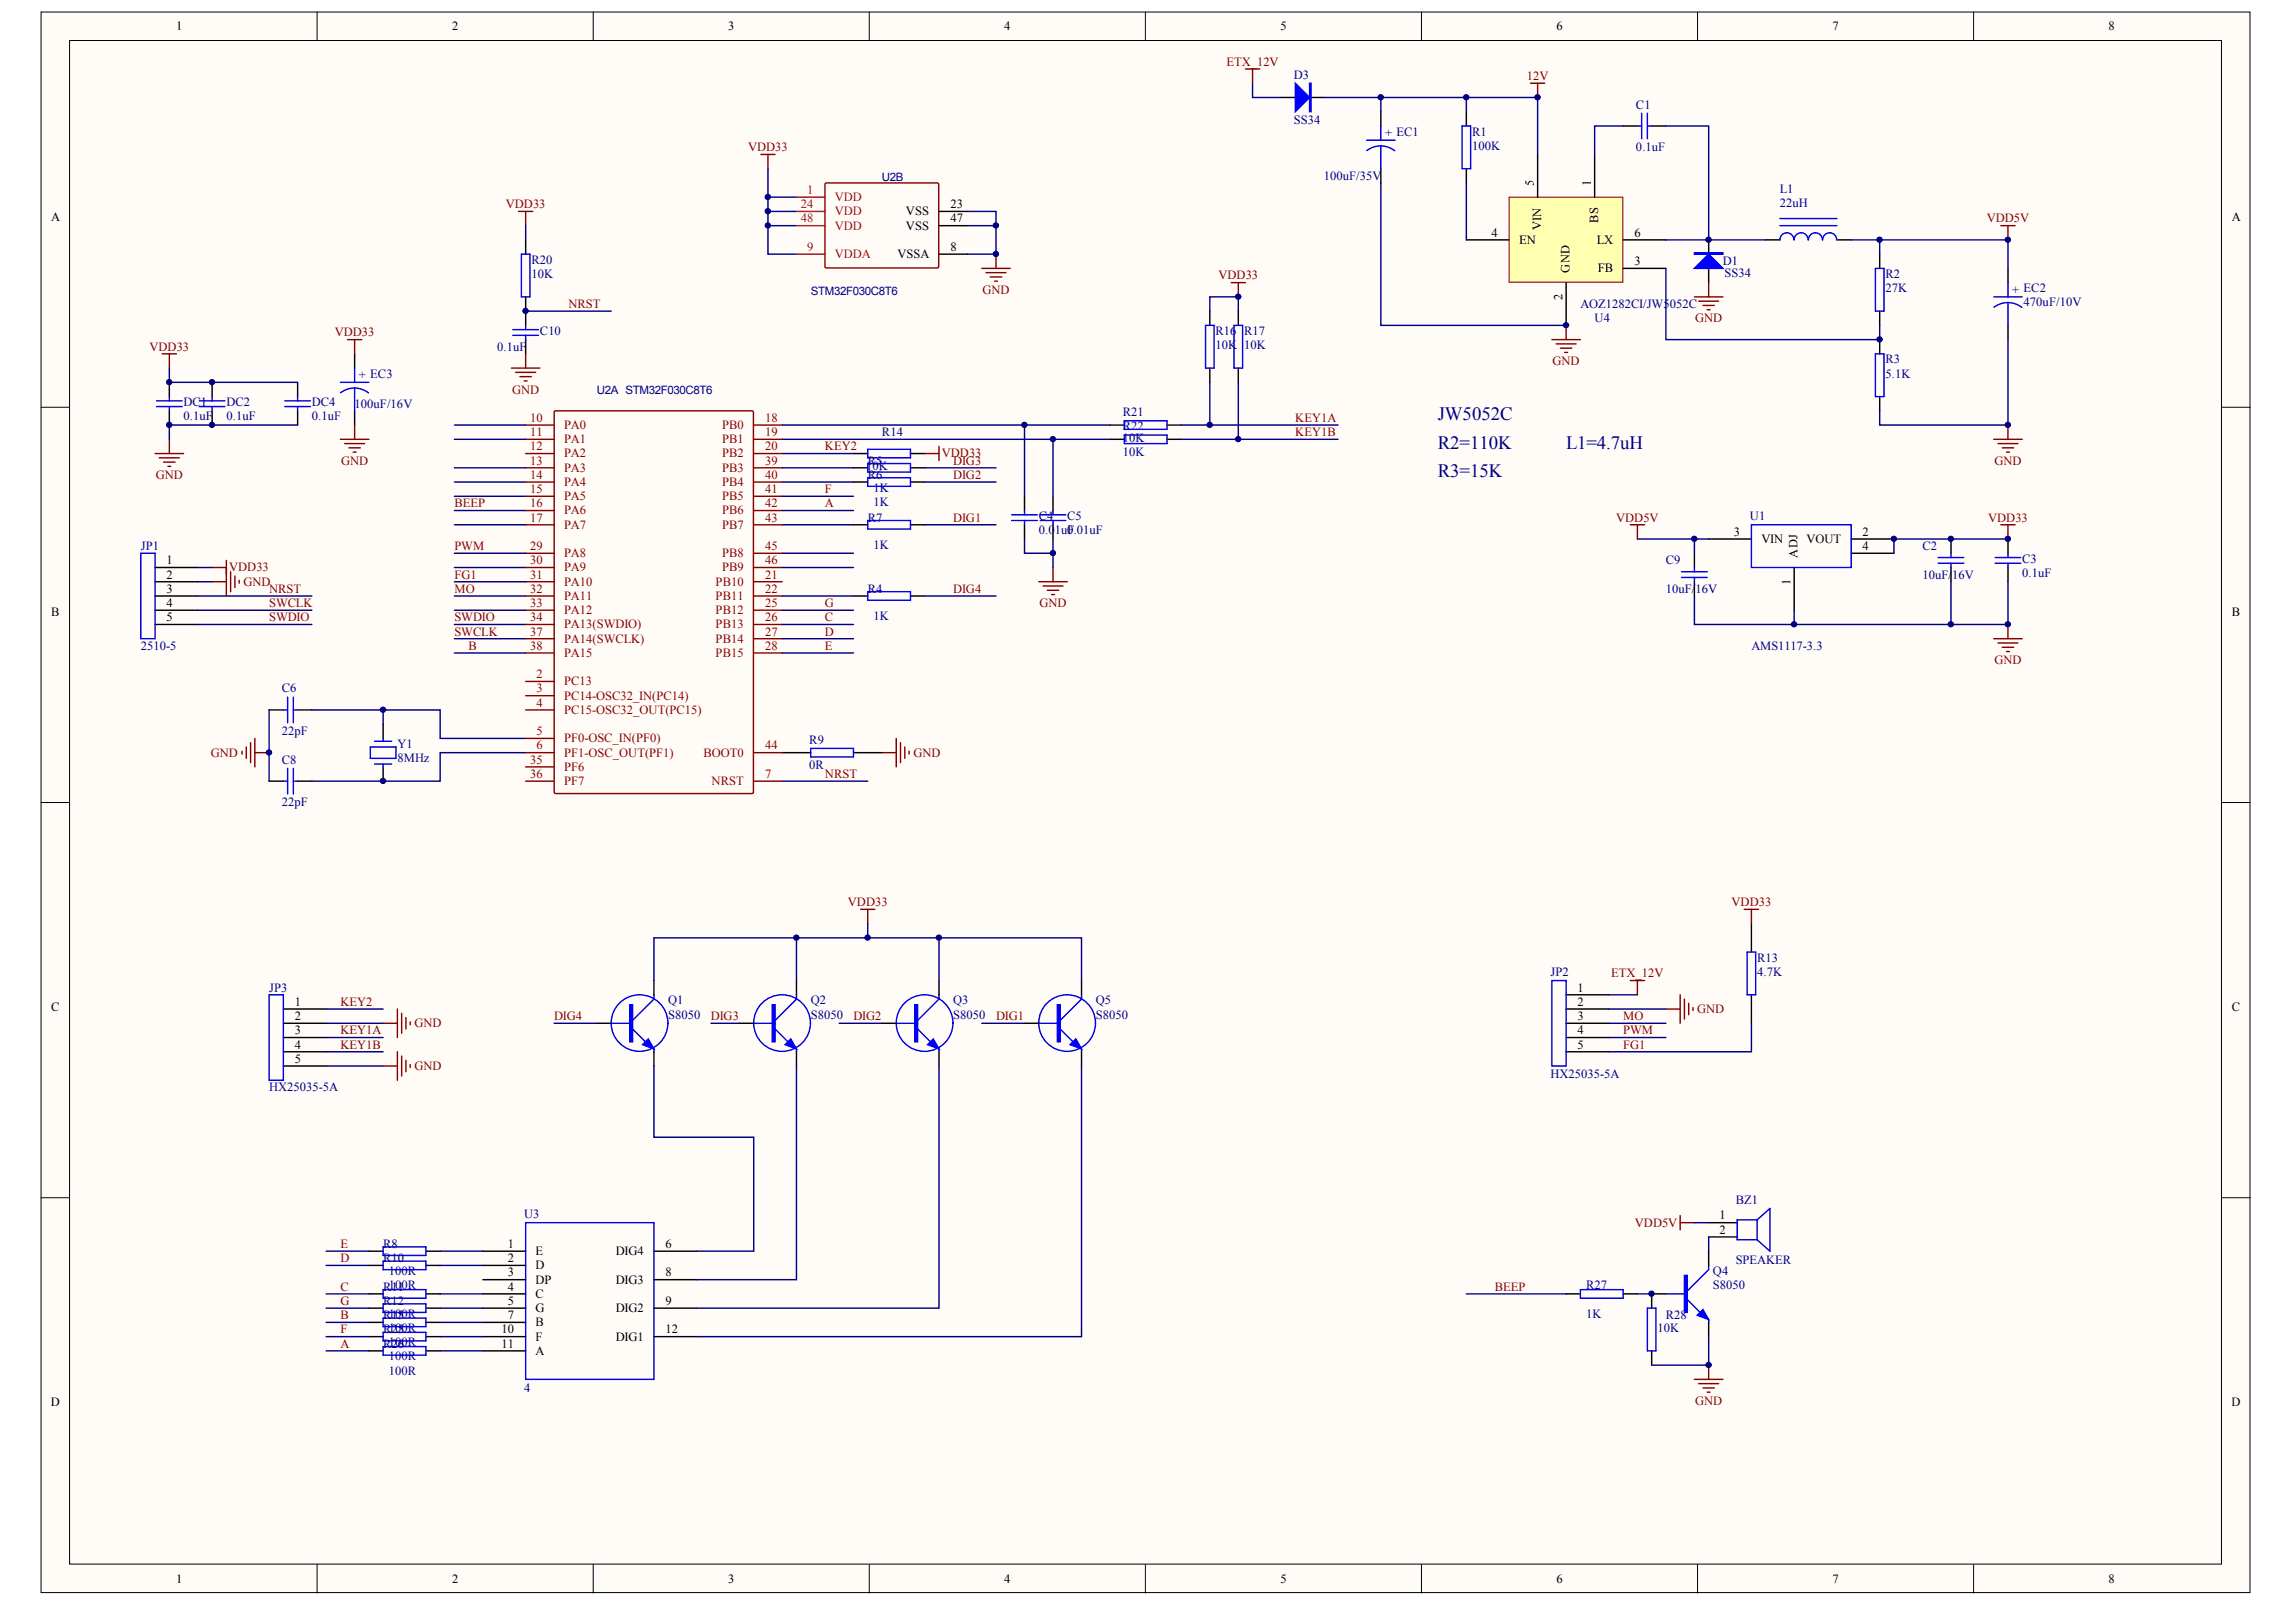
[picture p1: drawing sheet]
<svg xmlns="http://www.w3.org/2000/svg" width="291mm" height="204mm" viewBox="0 0 291 204" stroke-linecap="round" stroke-linejoin="round" font-family="sans-serif">
<defs><g id="words">
<g font-size="2.4" fill="#000080">
<text x="182.3" y="53.3">JW5052C</text>
<text x="182.3" y="56.9">R2=110K</text>
<text x="198.6" y="56.9">L1=4.7uH</text>
<text x="182.3" y="60.5">R3=15K</text>
</g>
<g font-size="1.6">
<text x="22.3" y="3.8">1</text>
<text x="57.3" y="3.8">2</text>
<text x="92.3" y="3.8">3</text>
<text x="127.4" y="3.8">4</text>
<text x="162.4" y="3.8">5</text>
<text x="197.4" y="3.8">6</text>
<text x="232.4" y="3.8">7</text>
<text x="267.4" y="3.8">8</text>
<text x="194.5" y="23.6" transform="rotate(-90 194.5 23.6)">5</text>
<text x="201.8" y="23.6" transform="rotate(-90 201.8 23.6)">1</text>
<text x="6.5" y="28">A</text>
<text x="114.9" y="27.3">VSS</text>
<text x="114.9" y="29.1">VSS</text>
<text x="120.5" y="26.4">23</text>
<text x="120.5" y="28.2">47</text>
<text x="195.4" y="29.2" transform="rotate(-90 195.4 29.2)">VIN</text>
<text x="202.7" y="28.3" transform="rotate(-90 202.7 28.3)">BS</text>
<text x="283" y="28">A</text>
<text x="113.8" y="32.7">VSSA</text>
<text x="120.5" y="31.8">8</text>
<text x="189.1" y="30">4</text>
<text x="192.6" y="30.9">EN</text>
<text x="199.1" y="34.6" transform="rotate(-90 199.1 34.6)">GND</text>
<text x="202.5" y="30.9">LX</text>
<text x="202.6" y="34.5">FB</text>
<text x="207.3" y="33.6">3</text>
<text x="207.3" y="30">6</text>
<text x="198.1" y="38.1" transform="rotate(-90 198.1 38.1)">2</text>
<text x="21.1" y="71.6">1</text>
<text x="219.9" y="67.9">3</text>
<text x="223.4" y="68.8">VIN</text>
<text x="228" y="70.7" transform="rotate(-90 228 70.7)">ADJ</text>
<text x="229.1" y="68.8">VOUT</text>
<text x="236.2" y="67.9">2</text>
<text x="236.2" y="69.7">4</text>
<text x="21.1" y="73.4">2</text>
<text x="21.1" y="75.2">3</text>
<text x="21.1" y="77">4</text>
<text x="227.1" y="74.2" transform="rotate(-90 227.1 74.2)">1</text>
<text x="6.5" y="78.1">B</text>
<text x="21.1" y="78.8">5</text>
<text x="283" y="78.1">B</text>
<text x="200.1" y="125.7">1</text>
<text x="6.5" y="128.2">C</text>
<text x="37.4" y="127.5">1</text>
<text x="37.4" y="129.4">2</text>
<text x="37.4" y="131.2">3</text>
<text x="200.1" y="127.5">2</text>
<text x="200.1" y="129.4">3</text>
<text x="200.1" y="131.2">4</text>
<text x="283" y="128.2">C</text>
<text x="37.4" y="133">4</text>
<text x="37.4" y="134.8">5</text>
<text x="200.1" y="133">5</text>
<text x="218.1" y="154.6">1</text>
<text x="64.4" y="158.2">1</text>
<text x="64.4" y="160.1">2</text>
<text x="64.4" y="161.9">3</text>
<text x="67.9" y="159.2">E</text>
<text x="67.9" y="161">D</text>
<text x="78.1" y="159.2">DIG4</text>
<text x="84.4" y="158.2">6</text>
<text x="84.4" y="161.9">8</text>
<text x="218.1" y="156.4">2</text>
<text x="64.4" y="163.7">4</text>
<text x="64.4" y="165.5">5</text>
<text x="64.4" y="167.3">7</text>
<text x="67.9" y="162.8">DP</text>
<text x="67.9" y="164.6">C</text>
<text x="67.9" y="166.4">G</text>
<text x="78.1" y="166.4">DIG2</text>
<text x="78.1" y="162.8">DIG3</text>
<text x="84.4" y="165.5">9</text>
<text x="63.6" y="169.1">10</text>
<text x="63.6" y="170.9">11</text>
<text x="67.9" y="168.2">B</text>
<text x="67.9" y="170">F</text>
<text x="67.9" y="171.8">A</text>
<text x="78.1" y="170">DIG1</text>
<text x="84.4" y="169.1">12</text>
<text x="6.5" y="178.4">D</text>
<text x="283" y="178.4">D</text>
<text x="22.3" y="200.7">1</text>
<text x="57.3" y="200.7">2</text>
<text x="92.3" y="200.7">3</text>
<text x="127.4" y="200.7">4</text>
<text x="162.4" y="200.7">5</text>
<text x="197.4" y="200.7">6</text>
<text x="232.4" y="200.7">7</text>
<text x="267.4" y="200.7">8</text>
</g>
<g font-size="1.6" fill="#800000">
<text x="155.5" y="8.3">ETX_12V</text>
<text x="193.6" y="10.1">12V</text>
<text x="94.9" y="19.2">VDD33</text>
<text x="64.1" y="26.4">VDD33</text>
<text x="252" y="28.2">VDD5V</text>
<text x="154.5" y="35.4">VDD33</text>
<text x="72.1" y="39">NRST</text>
<text x="124.6" y="37.3">GND</text>
<text x="215" y="40.9">GND</text>
<text x="19" y="44.5">VDD33</text>
<text x="42.5" y="42.7">VDD33</text>
<text x="196.9" y="46.3">GND</text>
<text x="64.9" y="49.9">GND</text>
<text x="164.3" y="53.5">KEY1A</text>
<text x="43.3" y="58.9">GND</text>
<text x="104.6" y="57.1">KEY2</text>
<text x="119.4" y="58">VDD33</text>
<text x="120.9" y="58.9">DIG3</text>
<text x="164.3" y="55.3">KEY1B</text>
<text x="252.9" y="58.9">GND</text>
<text x="19.8" y="60.7">GND</text>
<text x="57.6" y="64.3">BEEP</text>
<text x="104.6" y="64.3">A</text>
<text x="104.6" y="62.5">F</text>
<text x="120.9" y="60.7">DIG2</text>
<text x="57.6" y="69.7">PWM</text>
<text x="120.9" y="66.1">DIG1</text>
<text x="205" y="66.1">VDD5V</text>
<text x="252.1" y="66.1">VDD33</text>
<text x="29.1" y="72.5">VDD33</text>
<text x="30.9" y="74.3">GND</text>
<text x="34.1" y="75.2">NRST</text>
<text x="34.1" y="77">SWCLK</text>
<text x="57.6" y="73.4">FG1</text>
<text x="57.6" y="75.2">MO</text>
<text x="104.6" y="77">G</text>
<text x="120.9" y="75.2">DIG4</text>
<text x="131.8" y="77">GND</text>
<text x="34.1" y="78.8">SWDIO</text>
<text x="57.6" y="80.6">SWCLK</text>
<text x="57.6" y="78.8">SWDIO</text>
<text x="59.4" y="82.4">B</text>
<text x="104.6" y="78.8">C</text>
<text x="104.6" y="80.6">D</text>
<text x="104.6" y="82.4">E</text>
<text x="252.9" y="84.2">GND</text>
<text x="26.7" y="95.9">GND</text>
<text x="115.8" y="95.9">GND</text>
<text x="104.6" y="98.6">NRST</text>
<text x="107.5" y="114.9">VDD33</text>
<text x="219.6" y="114.9">VDD33</text>
<text x="204.3" y="123.9">ETX_12V</text>
<text x="43.2" y="127.5">KEY2</text>
<text x="43.2" y="131.2">KEY1A</text>
<text x="52.6" y="130.3">GND</text>
<text x="70.3" y="129.4">DIG4</text>
<text x="90.2" y="129.4">DIG3</text>
<text x="108.2" y="129.4">DIG2</text>
<text x="126.3" y="129.4">DIG1</text>
<text x="205.8" y="131.2">PWM</text>
<text x="205.8" y="129.4">MO</text>
<text x="215.2" y="128.4">GND</text>
<text x="43.2" y="133">KEY1B</text>
<text x="52.6" y="135.7">GND</text>
<text x="205.8" y="133">FG1</text>
<text x="207.3" y="155.5">VDD5V</text>
<text x="43.2" y="160.1">D</text>
<text x="43.2" y="158.2">E</text>
<text x="43.2" y="167.3">B</text>
<text x="43.2" y="163.7">C</text>
<text x="43.2" y="165.5">G</text>
<text x="189.6" y="163.7">BEEP</text>
<text x="43.2" y="170.9">A</text>
<text x="43.2" y="169.1">F</text>
<text x="215" y="178.1">GND</text>
</g>
<g font-size="1.6" fill="#000080">
<text x="164.1" y="10">D3</text>
<text x="164.1" y="15.7">SS34</text>
<text x="175.7" y="17.4">+ EC1</text>
<text x="186.7" y="17.2">R1</text>
<text x="207.5" y="13.8">C1</text>
<text x="167.9" y="22.8">100uF/35V</text>
<text x="186.7" y="19">100K</text>
<text x="207.5" y="19.2">0.1uF</text>
<text x="225.7" y="24.4">L1</text>
<text x="225.7" y="26.2">22uH</text>
<text x="67.4" y="33.4">R20</text>
<text x="67.4" y="35.3">10K</text>
<text x="218.5" y="33.6">D1</text>
<text x="218.7" y="35.1">SS34</text>
<text x="239.1" y="35.3">R2</text>
<text x="200.4" y="39">AOZ1282CI/JW5052C</text>
<text x="202.2" y="40.9">U4</text>
<text x="239.1" y="37.1">27K</text>
<text x="255.2" y="37.2">+ EC2</text>
<text x="256.6" y="38.9">470uF/10V</text>
<text x="63" y="44.5">0.1uF</text>
<text x="68.5" y="42.5">C10</text>
<text x="154.1" y="42.5">R16</text>
<text x="154.1" y="44.3">10K</text>
<text x="157.8" y="42.5">R17</text>
<text x="157.8" y="44.3">10K</text>
<text x="239.1" y="46.1">R3</text>
<text x="239.1" y="47.9">5.1K</text>
<text x="23.3" y="51.5">DC1</text>
<text x="23.3" y="53.3">0.1uF</text>
<text x="28.7" y="51.5">DC2</text>
<text x="28.7" y="53.3">0.1uF</text>
<text x="39.5" y="51.5">DC4</text>
<text x="39.5" y="53.3">0.1uF</text>
<text x="45" y="51.7">100uF/16V</text>
<text x="45.5" y="48.1">+ EC3</text>
<text x="142.4" y="52.8">R21</text>
<text x="109.9" y="59.6">10K</text>
<text x="110" y="58.9">R5</text>
<text x="111.8" y="55.3">R14</text>
<text x="142.4" y="54.6">R22</text>
<text x="142.4" y="57.8">10K</text>
<text x="142.4" y="56">10K</text>
<text x="110" y="60.7">R6</text>
<text x="110.8" y="62.3">1K</text>
<text x="110.8" y="64.2">1K</text>
<text x="131.7" y="66">C4</text>
<text x="135.3" y="66">C5</text>
<text x="221.9" y="66">U1</text>
<text x="17.9" y="69.7">JP1</text>
<text x="110" y="66.1">R7</text>
<text x="110.8" y="69.6">1K</text>
<text x="131.7" y="67.8">0.01uF</text>
<text x="135.3" y="67.8">0.01uF</text>
<text x="211.3" y="71.6">C9</text>
<text x="243.8" y="69.7">C2</text>
<text x="256.4" y="71.4">C3</text>
<text x="110" y="75.2">R4</text>
<text x="211.3" y="75.2">10uF/16V</text>
<text x="243.8" y="73.4">10uF/16V</text>
<text x="256.4" y="73.2">0.1uF</text>
<text x="17.9" y="82.4">2510-5</text>
<text x="110.8" y="78.6">1K</text>
<text x="222.1" y="82.4">AMS1117-3.3</text>
<text x="35.8" y="87.8">C6</text>
<text x="35.8" y="93.2">22pF</text>
<text x="50.4" y="94.9">Y1</text>
<text x="102.6" y="94.3">R9</text>
<text x="35.8" y="96.8">C8</text>
<text x="50.4" y="96.7">8MHz</text>
<text x="102.6" y="97.6">0R</text>
<text x="35.8" y="102.3">22pF</text>
<text x="34.1" y="125.7">JP3</text>
<text x="196.6" y="123.8">JP2</text>
<text x="222.8" y="121.9">R13</text>
<text x="222.8" y="123.8">4.7K</text>
<text x="84.7" y="127.4">Q1</text>
<text x="84.7" y="129.2">S8050</text>
<text x="102.8" y="127.4">Q2</text>
<text x="102.8" y="129.2">S8050</text>
<text x="120.9" y="127.4">Q3</text>
<text x="120.9" y="129.2">S8050</text>
<text x="139" y="127.4">Q5</text>
<text x="139" y="129.2">S8050</text>
<text x="196.6" y="136.8">HX25035-5A</text>
<text x="34.1" y="138.4">HX25035-5A</text>
<text x="66.5" y="154.5">U3</text>
<text x="220.1" y="152.7">BZ1</text>
<text x="48.6" y="158.2">R8</text>
<text x="48.6" y="160.1">R10</text>
<text x="49.3" y="161.7">100R</text>
<text x="217.2" y="161.7">Q4</text>
<text x="220.1" y="160.2">SPEAKER</text>
<text x="48.6" y="163.7">R11</text>
<text x="48.6" y="165.5">R12</text>
<text x="48.6" y="167.3">R15</text>
<text x="49.3" y="163.5">100R</text>
<text x="49.3" y="167.1">100R</text>
<text x="201.1" y="163.5">R27</text>
<text x="201.1" y="167.1">1K</text>
<text x="211.3" y="167.3">R28</text>
<text x="217.2" y="163.5">S8050</text>
<text x="48.6" y="169.1">R25</text>
<text x="48.6" y="170.9">R26</text>
<text x="49.3" y="168.9">100R</text>
<text x="49.3" y="170.7">100R</text>
<text x="49.3" y="172.5">100R</text>
<text x="210.2" y="168.9">10K</text>
<text x="49.3" y="174.3">100R</text>
<text x="66.5" y="176.5">4</text>
</g>
<g font-size="1.6" fill="#f00">
<text x="101.6" y="26.4">24</text>
<text x="101.6" y="28.2">48</text>
<text x="102.4" y="24.6">1</text>
<text x="105.9" y="25.5">VDD</text>
<text x="105.9" y="27.3">VDD</text>
<text x="105.9" y="29.1">VDD</text>
<text x="102.4" y="31.8">9</text>
<text x="105.9" y="32.7">VDDA</text>
</g>
<g font-size="1.6" fill="#800">
<text x="67.2" y="53.5">10</text>
<text x="97" y="53.5">18</text>
<text x="67.2" y="55.3">11</text>
<text x="67.2" y="57.1">12</text>
<text x="67.2" y="58.9">13</text>
<text x="71.5" y="54.4">PA0</text>
<text x="71.5" y="56.2">PA1</text>
<text x="71.5" y="58">PA2</text>
<text x="71.5" y="59.8">PA3</text>
<text x="91.6" y="54.4">PB0</text>
<text x="91.6" y="56.2">PB1</text>
<text x="91.6" y="58">PB2</text>
<text x="91.6" y="59.8">PB3</text>
<text x="97" y="55.3">19</text>
<text x="97" y="57.1">20</text>
<text x="97" y="58.9">39</text>
<text x="67.2" y="60.7">14</text>
<text x="67.2" y="62.5">15</text>
<text x="67.2" y="64.3">16</text>
<text x="71.5" y="61.6">PA4</text>
<text x="71.5" y="63.4">PA5</text>
<text x="71.5" y="65.2">PA6</text>
<text x="91.6" y="61.6">PB4</text>
<text x="91.6" y="63.4">PB5</text>
<text x="91.6" y="65.2">PB6</text>
<text x="97" y="60.7">40</text>
<text x="97" y="62.5">41</text>
<text x="97" y="64.3">42</text>
<text x="67.2" y="66.1">17</text>
<text x="67.2" y="69.7">29</text>
<text x="67.2" y="71.6">30</text>
<text x="71.5" y="67">PA7</text>
<text x="71.5" y="70.7">PA8</text>
<text x="91.6" y="67">PB7</text>
<text x="91.6" y="70.7">PB8</text>
<text x="97" y="66.1">43</text>
<text x="97" y="69.7">45</text>
<text x="97" y="71.6">46</text>
<text x="67.2" y="73.4">31</text>
<text x="67.2" y="75.2">32</text>
<text x="67.2" y="77">33</text>
<text x="71.5" y="72.5">PA9</text>
<text x="71.5" y="74.3">PA10</text>
<text x="71.5" y="76.1">PA11</text>
<text x="71.5" y="77.9">PA12</text>
<text x="90.8" y="74.3">PB10</text>
<text x="90.8" y="76.1">PB11</text>
<text x="90.8" y="77.9">PB12</text>
<text x="91.6" y="72.5">PB9</text>
<text x="97" y="73.4">21</text>
<text x="97" y="75.2">22</text>
<text x="97" y="77">25</text>
<text x="67.2" y="78.8">34</text>
<text x="67.2" y="80.6">37</text>
<text x="67.2" y="82.4">38</text>
<text x="71.5" y="79.7">PA13(SWDIO)</text>
<text x="71.5" y="81.5">PA14(SWCLK)</text>
<text x="71.5" y="83.3">PA15</text>
<text x="90.8" y="79.7">PB13</text>
<text x="90.8" y="81.5">PB14</text>
<text x="90.8" y="83.3">PB15</text>
<text x="97" y="78.8">26</text>
<text x="97" y="80.6">27</text>
<text x="97" y="82.4">28</text>
<text x="68" y="86">2</text>
<text x="68" y="87.8">3</text>
<text x="68" y="89.6">4</text>
<text x="71.5" y="86.9">PC13</text>
<text x="71.5" y="88.7">PC14-OSC32_IN(PC14)</text>
<text x="68" y="93.2">5</text>
<text x="68" y="95">6</text>
<text x="71.5" y="90.5">PC15-OSC32_OUT(PC15)</text>
<text x="71.5" y="94.1">PF0-OSC_IN(PF0)</text>
<text x="71.5" y="95.9">PF1-OSC_OUT(PF1)</text>
<text x="89.2" y="95.9">BOOT0</text>
<text x="97" y="95">44</text>
<text x="67.2" y="96.8">35</text>
<text x="67.2" y="98.6">36</text>
<text x="71.5" y="97.7">PF6</text>
<text x="71.5" y="99.6">PF7</text>
<text x="90.2" y="99.6">NRST</text>
<text x="97" y="98.6">7</text>
</g>
<g font-size="1.5" fill="#000080">
<text x="111.8" y="22.9">U2B</text>
<text x="102.8" y="37.4">STM32F030C8T6</text>
<text x="75.7" y="50">U2A STM32F030C8T6</text>
</g>
</g></defs>
<g fill="#fffcf8" stroke="#000" stroke-width=".13">
<path d="M5.2 1.5h280.1v200.5h-280.1z"/>
<path d="M8.8 5.1h272.9v193.2h-272.9z"/>
</g>
<g fill="none" stroke="#000" stroke-width=".13">
<path d="M40.2 1.5v3.6M75.2 1.5v3.6M110.2 1.5v3.6M145.3 1.5v3.6M180.3 1.5v3.6M215.3 1.5v3.6M250.3 1.5v3.6M5.2 51.6h3.6M281.8 51.6h3.6M5.2 101.8h3.6M281.8 101.8h3.6M5.2 151.9h3.6"/>
<path d="M281.8 151.9h3.6M40.2 198.4v3.6M75.2 198.4v3.6M110.2 198.4v3.6M145.3 198.4v3.6M180.3 198.4v3.6M215.3 198.4v3.6M250.3 198.4v3.6"/>
</g>
<g fill="none" stroke="#000" stroke-width=".18">
<path d="M162.5 12.4h1.8M166.1 12.4h1.8M66.7 30.4v1.8M66.7 37.6v3.7M119.1 26.8h3.6M119.1 28.6h3.6M119.1 32.2h3.6M21.5 48.5v1.8M21.5 52.1v1.8M26.9 48.5v1.8M26.9 52.1v1.8M37.7 48.5v1.8"/>
<path d="M37.7 52.1v1.8M45 44.9v1.8M45 52.1v1.8M66.7 43.1v1.8M19.7 72h5.4M19.7 73.8h5.4M19.7 75.6h5.4M19.7 77.4h5.4M19.7 79.2h5.4M214.9 70.2v1.8M214.9 73.8v1.8M216.7 68.4h5.4"/>
<path d="M227.5 72v5.4M234.8 68.4h5.4M234.8 70.2h5.4M247.4 68.4v1.8M247.4 72v1.8M254.6 68.4v1.8M254.6 72v1.8M34.1 90h1.8M34.1 99.1h1.8M37.7 90h1.8M37.7 99.1h1.8M48.6 91.8v1.8"/>
<path d="M48.6 97.2v1.9M99.2 95.4h3.6M108.2 95.4h3.6M198.6 126.1h5.4M198.6 128h5.4M198.6 129.8h5.4M198.6 131.6h5.4M198.6 133.4h5.4"/>
</g>
<g fill="none" stroke="#00f" stroke-width=".18">
<path d="M66.1 32.2h1.1v5.4h-1.1zM19.8 51.6h3.3M19.8 50.8h3.3M21.5 50.3v.5M21.5 51.6v.5M25.3 51.6h3.2M25.3 50.8h3.2M26.9 50.3v.5M26.9 51.6v.5M36.1 51.6h3.3M36.1 50.8h3.3M37.7 50.3v.5"/>
<path d="M37.7 51.6v.5M43.2 48.5h3.6M45 49.2a2.88 2.88 0 0 1 1.7 .6M45 49.2a2.88 2.88 0 0 0-1.8 .6M45 46.7v1.8M45 49.2v2.9M65 42.5h3.3M65 41.8h3.3M66.7 41.3v.5M66.7 42.5v.6M17.9 70.2h1.8v10.8h-1.8zM213.3 73.2h3.2"/>
<path d="M213.3 72.5h3.2M214.9 72v.5M214.9 73.2v.6M222.1 66.5h12.7v5.5h-12.7zM245.8 71.4h3.2M245.8 70.7h3.2M247.4 70.2v.5M247.4 71.4v.6M253 71.4h3.3M253 70.7h3.3M254.6 70.2v.5M254.6 71.4v.6"/>
<path d="M35.9 90h.6M35.9 99.1h.6M36.5 88.4v3.3M36.5 97.4v3.3M37.2 90h.5M37.2 88.4v3.3M37.2 97.4v3.3M37.2 99.1h.5M47 94.7h3.2v1.5h-3.2zM47.5 94h2.2M47.5 96.9h2.2M48.6 93.6v.4"/>
<path d="M48.6 96.9v.3M102.8 94.9h5.4v1.1h-5.4zM196.8 124.3h1.8v10.9h-1.8z"/>
</g>
<g fill="none" stroke="#800000" stroke-width=".18">
<path d="M96.5 19.6h1.8M97.4 19.6v1.8M65.8 26.8h1.8M66.7 26.8v1.8M124.5 34h3.6M125 34.6h2.6M125.6 35.1h1.4M126.1 35.7h.4M126.3 32.2v1.8M19.7 57.5h3.6M20.2 58.1h2.5M20.6 44.9h1.8"/>
<path d="M20.8 58.6h1.4M21.3 59.1h.4M21.5 44.9v1.8M21.5 55.7v1.8M43.2 55.7h3.6M43.7 56.3h2.5M44.1 43.1h1.8M44.2 56.8h1.5M44.8 57.3h.4M45 43.1v1.8M45 53.9v1.8M64.9 46.7h3.6"/>
<path d="M65.4 47.2h2.5M65.9 47.8h1.5M66.5 48.3h.3M66.7 44.9v1.8M26.9 72h1.8M26.9 73.8h1.8M28.7 71.1v4.5M29.2 72.5v2.5M29.8 73v1.5M30.3 73.6v.4M206.7 66.5h1.9M207.6 66.5v1.9"/>
<path d="M253.7 66.5h1.8M254.6 66.5v1.9M254.6 79.2v1.8M30.7 95.3v.3M31.2 94.7v1.5M31.8 94.2v2.5M32.3 93.6v3.6M32.3 95.4h1.8M111.8 95.4h1.9M113.7 93.6v3.6M114.2 94.2v2.5M114.7 94.7v1.5"/>
<path d="M115.3 95.3v.3M252.8 81h3.6M253.4 81.5h2.5M253.9 82.1h1.5M254.5 82.6h.3"/>
</g>
<g fill="none" stroke="#000080" stroke-width=".18">
<path d="M66.7 28.6v1.8M66.7 39.5h10.8M97.4 21.4v10.8h3.6M97.4 28.6h3.6M97.4 26.8h3.6M97.4 25h3.6M122.7 28.6h3.6M99.2 57.5h9M25.1 73.8h1.8M25.1 72h1.8M25.1 75.6h14.4M25.1 77.4h14.4"/>
<path d="M25.1 79.2h14.4M57.6 73.8h9.1M57.6 72h9.1M57.6 79.2h9.1M57.6 61.1h9.1M57.6 62.9h9.1M57.6 64.7h9.1M57.6 66.5h9.1M57.6 70.2h9.1M99.2 64.7h9M99.2 66.5h9M207.6 68.4h9.1"/>
<path d="M214.9 75.6v3.6h12.6M247.4 73.8v5.4M34.1 90v9.1M39.5 90h16.3v3.6h10.9M48.6 90v1.8M57.6 81h9.1M66.7 95.4h-10.9v3.7h-16.3M99.2 99.1h10.8"/>
</g>
<g fill="none" stroke="#800" stroke-width=".18">
<path d="M104.7 23.3h14.3v10.6h-14.3zM66.7 53.9h3.6M66.7 55.7h3.6M66.7 57.5h3.6M66.7 59.3h3.6M70.3 52.1h25.2v48.5h-25.2zM95.6 53.9h3.6M95.6 55.7h3.6M95.6 57.5h3.6M95.6 59.3h3.6M66.7 61.1h3.6M66.7 62.9h3.6"/>
<path d="M66.7 64.7h3.6M66.7 66.5h3.6M66.7 70.2h3.6M66.7 72h3.6M66.7 73.8h3.6M66.7 75.6h3.6M66.7 77.4h3.6M66.7 79.2h3.6M95.6 61.1h3.6M95.6 62.9h3.6M95.6 64.7h3.6M95.6 66.5h3.6"/>
<path d="M95.6 70.2h3.6M95.6 72h3.6M95.6 73.8h3.6M95.6 75.6h3.6M95.6 77.4h3.6M95.6 79.2h3.6M66.7 81h3.6M66.7 82.8h3.6M66.7 86.4h3.6M66.7 88.2h3.6M66.7 90h3.6M66.7 95.4h3.6"/>
<path d="M66.7 99.1h3.6M66.7 93.6h3.6M66.7 97.2h3.6M95.6 81h3.6M95.6 82.8h3.6M95.6 95.4h3.6M95.6 99.1h3.6"/>
</g>
<path d="M101 25h3.6M101 26.8h3.6M101 28.6h3.6M101 32.2h3.6" fill="none" stroke="#f00" stroke-width=".18"/>
<g fill="#00f" stroke="#00f" stroke-width=".18">
<path d="M164.3 10.6l1.8 1.8-1.8 1.8z"/>
<path d="M166.1 10.6h.2v3.6h-.2z" fill-rule="evenodd"/>
</g>
<path d="M191.4 25h14.4v10.8h-14.4z" fill="#ffffb0" stroke="#800000" stroke-width=".13"/>
<g fill="none" stroke="#000" stroke-width=".18">
<path d="M175.1 14.2v1.8M186 14.2v1.8M195 19.6v5.4M202.2 19.6v5.4M205.8 16h1.8M209.5 16h1.8M153.4 39.5v1.8M157 39.5v1.8M175.1 21.4v1.8M186 30.4h5.4M186 21.4v1.8M198.6 35.8v5.5"/>
<path d="M205.8 30.4h5.5M205.8 34h5.5M216.7 30.4v1.8M216.7 34v1.8M223.9 30.4h1.8M233 30.4h1.8M238.4 32.2v1.8M238.4 39.5v1.8M254.6 34v1.8M108.2 57.5h1.8M108.2 59.3h1.8M115.5 57.5h1.8"/>
<path d="M115.5 59.3h1.8M140.8 55.7h1.8M140.8 53.9h1.8M148 55.7h1.8M148 53.9h1.8M153.4 46.7v1.8M157 46.7v1.8M238.4 43.1v1.8M238.4 50.3v1.8M254.6 41.3v1.8M108.2 75.6h1.8M108.2 61.1h1.8"/>
<path d="M108.2 66.5h1.8M115.5 75.6h1.8M115.5 61.1h1.8M115.5 66.5h1.8M129.9 62.9v1.8M129.9 66.5v1.9M133.5 62.9v1.8M133.5 66.5v1.9M222.1 117.1v3.6M35.9 128h5.5M35.9 129.8h5.5M35.9 131.6h5.5"/>
<path d="M35.9 133.4h5.5M35.9 135.2h5.5M75.7 129.8h1.8M82.9 124.3v1.8M82.9 133.4v1.8M93.8 129.8h1.8M101 124.3v1.8M101 133.4v1.8M111.8 129.8h1.9M119.1 124.3v1.8M119.1 133.4v1.8M129.9 129.8h1.8"/>
<path d="M137.2 124.3v1.8M137.2 133.4v1.8M222.1 126.1v3.7M46.8 158.7h1.8M54 158.7h1.8M61.2 158.7h5.5M82.9 158.7h5.5M216.7 158.7v1.8M216.7 155h3.6M216.7 156.9h3.6M46.8 164.1h1.8M46.8 160.5h1.8"/>
<path d="M46.8 165.9h1.8M46.8 167.7h1.8M46.8 169.5h1.8M46.8 171.3h1.8M54 164.1h1.8M54 160.5h1.8M54 165.9h1.8M54 167.7h1.8M54 169.5h1.8M54 171.3h1.8M61.2 164.1h5.5M61.2 160.5h5.5"/>
<path d="M61.2 162.3h5.5M61.2 165.9h5.5M61.2 167.7h5.5M61.2 169.5h5.5M61.2 171.3h5.5M82.9 162.3h5.5M82.9 165.9h5.5M82.9 169.5h5.5M198.6 164.1h1.8M205.8 164.1h1.8M209.5 171.3v1.8M211.3 164.1h-1.8v1.8"/>
<path d="M216.7 167.7v1.8"/>
</g>
<g fill="none" stroke="#00f" stroke-width=".18">
<path d="M173.3 17.8h3.6M175.1 18.5a2.88 2.88 0 0 1 1.8 .6M175.1 18.5a2.88 2.88 0 0 0-1.8 .6M175.1 16v1.8M175.1 18.5v2.9M185.4 16h1.1v5.4h-1.1zM207.6 16h.6M208.2 14.3v3.3M208.9 16h.6M208.9 14.3v3.3M225.7 28.6h7.3M225.7 27.7h7.3"/>
<path d="M227.5 30.4a.89 .89 0 0 0-.9-.9 .89 .89 0 0 0-.9 .9M229.3 30.4a.89 .89 0 0 0-.9-.9 .89 .89 0 0 0-.9 .9M231.1 30.4a.89 .89 0 0 0-.9-.9 .89 .89 0 0 0-.9 .9M232.9 30.4a.89 .89 0 0 0-.9-.9 .89 .89 0 0 0-.9 .9M237.8 34h1.1v5.5h-1.1zM252.8 37.6h3.6M254.6 38.4a2.88 2.88 0 0 1 1.8 .6M254.6 38.4a2.88 2.88 0 0 0-1.7 .6M254.6 35.8v1.8M254.6 38.4v2.9M110 57h5.5v1.1h-5.5zM110 58.8h5.5v1.1h-5.5z"/>
<path d="M142.6 53.4h5.4v1h-5.4zM142.6 55.2h5.4v1.1h-5.4zM152.9 41.3h1.1v5.4h-1.1zM156.5 41.3h1.1v5.4h-1.1zM237.8 44.9h1.1v5.4h-1.1zM110 66h5.5v1.1h-5.5zM110 60.6h5.5v1.1h-5.5zM110 75h5.5v1.1h-5.5zM128.3 66h3.3M128.3 65.3h3.3M129.9 64.7v.6M129.9 66v.5"/>
<path d="M131.9 66h3.3M131.9 65.3h3.3M133.5 64.7v.6M133.5 66v.5M34.1 126.1h1.8v10.9h-1.8zM77.5 129.8h2.7M80.2 130.5l1.6 1.6M82.9 126.1v.6l-2.7 2.7M82.9 133v.4M95.6 129.8h2.7M98.3 130.5l1.6 1.6M101 126.1v.6l-2.7 2.7"/>
<path d="M101 133v.4M113.7 129.8h2.7M116.4 130.5l1.6 1.6M119.1 126.1v.6l-2.7 2.7M119.1 133v.4M131.7 129.8h2.7M134.4 130.5l1.7 1.6M137.2 126.1v.6l-2.8 2.7M137.2 133v.4M221.6 120.7h1v5.4h-1zM48.6 158.1h5.4v1.1h-5.4zM48.6 159.9h5.4v1.1h-5.4z"/>
<path d="M66.7 155h16.2v19.9h-16.2zM222.8 154.7l1.7-1.5v5.5l-1.7-1.5M222.8 154.7v2.5M222.8 154.7h-2.5v2.5h2.5M48.6 163.5h5.4v1.1h-5.4zM48.6 165.3h5.4v1.1h-5.4zM48.6 167.1h5.4v1.1h-5.4zM48.6 169h5.4v1h-5.4zM48.6 170.8h5.4v1h-5.4zM200.4 163.5h5.4v1.1h-5.4zM208.9 165.9h1.1v5.4h-1.1zM211.3 164.1h2.7"/>
<path d="M214 164.8l1.6 1.6M216.7 160.5v.5l-2.7 2.7M216.7 167.3v.4"/>
<circle cx="81.1" cy="129.7" r="3.6"/>
<circle cx="99.2" cy="129.7" r="3.6"/>
<circle cx="117.3" cy="129.7" r="3.6"/>
<circle cx="135.3" cy="129.7" r="3.6"/>
</g>
<g fill="none" stroke="#000080" stroke-width=".18">
<path d="M158.8 10.6v1.8h3.7M167.9 12.4h27.1v7.2M175.1 12.4v1.8M186 12.4v1.8M205.8 16h-3.6v3.6M211.3 16h5.4v14.4M122.7 26.8h3.6v5.4h-3.6M153.4 39.5v-1.9h3.6v1.9M175.1 23.2v18.1h23.5M186 23.2v7.2M211.3 34v9.1h27.1v-1.8M211.3 30.4h12.6"/>
<path d="M234.8 30.4h19.8v3.6M238.4 30.4v1.8M21.5 46.7v1.8h16.2M37.7 53.9h-16.2v1.8M57.6 53.9h9.1M57.6 55.7h9.1M57.6 59.3h9.1M99.2 53.9h41.6M99.2 55.7h41.6M99.2 59.3h9M117.3 59.3h9M129.9 53.9v9"/>
<path d="M133.5 55.7v7.2M149.8 53.9h19.9M149.8 55.7h19.9M153.4 48.5v5.4M157 48.5v7.2M254.6 43.1v10.8h-16.2v-1.8M57.6 77.4h9.1M57.6 75.6h9.1M99.2 70.2h9M99.2 72h9M99.2 62.9h9M99.2 77.4h9"/>
<path d="M99.2 75.6h9M99.2 79.2h9M99.2 61.1h9M117.3 75.6h9M117.3 61.1h9M117.3 66.5h9M129.9 68.4v1.8h3.6M133.5 68.4v3.6M214.9 68.4v1.8M254.6 68.4h-14.4v1.8M254.6 73.8v5.4h-27.1v-1.8M57.6 82.8h9.1"/>
<path d="M99.2 82.8h9M99.2 81h9M101 118.9v5.4M110 118.9h-27.1v5.4M110 118.9h27.2v5.4M110 117.1v1.8M119.1 118.9v5.4M41.4 128h7.2M41.4 129.8h7.2M41.4 131.6h7.2M41.4 133.4h7.2M41.4 135.2h7.2"/>
<path d="M70.3 129.8h5.4M82.9 135.2v9h12.7v14.5h-7.2M90.2 129.8h3.6M101 135.2v27.1h-12.6M106.4 129.8h5.4M119.1 135.2v30.7h-30.7M124.5 129.8h5.4M137.2 135.2v34.3h-48.8M204 126.1h3.6M204 128h7.3M204 129.8h7.3M204 131.6h7.3"/>
<path d="M222.1 129.8v3.6h-18.1M41.4 158.7h5.4M55.8 158.7h5.4M214.9 155h1.8M216.7 156.9v1.8M41.4 164.1h5.4M41.4 171.3h5.4M41.4 169.5h5.4M41.4 167.7h5.4M41.4 165.9h5.4M41.4 160.5h5.4M55.8 164.1h5.4"/>
<path d="M55.8 171.3h5.4M55.8 169.5h5.4M55.8 167.7h5.4M55.8 165.9h5.4M55.8 160.5h5.4M186 164.1h12.6M207.6 164.1h1.9M216.7 169.5v3.6h-7.2"/>
</g>
<g fill="#00f" stroke="#00f" stroke-width=".18">
<path d="M214.9 34l1.8-1.8 1.8 1.8z"/>
<path d="M215.2 166.8l.8-.7 .7 1.2z"/>
<path d="M117.6 132.5l.8-.8 .7 1.3z"/>
<path d="M81.5 132.5l.7-.8 .7 1.3z"/>
<path d="M135.7 132.5l.7-.8 .8 1.3z"/>
<path d="M99.6 132.5l.7-.8 .7 1.3z"/>
<path d="M214.9 32h3.6v.2h-3.6z" fill-rule="evenodd"/>
<path d="M213.6 161.7h.4v4.7h-.4z" fill-rule="evenodd"/>
<path d="M116 127.4h.4v4.7h-.4z" fill-rule="evenodd"/>
<path d="M79.9 127.4h.3v4.7h-.3z" fill-rule="evenodd"/>
<path d="M134.1 127.4h.3v4.7h-.3z" fill-rule="evenodd"/>
<path d="M97.9 127.4h.4v4.7h-.4z" fill-rule="evenodd"/>
</g>
<g fill="none" stroke="#800000" stroke-width=".18">
<path d="M157.9 8.7h1.8M158.8 8.7v1.9M194.1 10.6h1.8M195 10.6v1.8M156.1 35.8h1.8M157 35.8v1.8M214.9 37.6h3.6M215.4 38.2h2.5M216 38.7h1.4M216.5 39.3h.4M216.7 35.8v1.8M253.7 28.6h1.8"/>
<path d="M254.6 28.6v1.8M117.3 57.5h1.8M119.1 56.6v1.8M196.8 43.1h3.6M197.3 43.6h2.6M197.9 44.1h1.4M198.4 44.7h.4M198.6 41.3v1.8M252.8 55.7h3.6M253.4 56.3h2.5M253.9 56.8h1.5M254.5 57.3h.3"/>
<path d="M254.6 53.9v1.8M131.7 73.8h3.6M132.3 74.3h2.5M132.8 74.9h1.5M133.4 75.4h.3M133.5 72v1.8M109.1 115.3h1.8M110 115.3v1.8M221.2 115.3h1.8M222.1 115.3v1.8M48.6 129.8h1.8M48.6 135.2h1.8"/>
<path d="M50.4 128v3.6M50.4 133.4v3.6M50.9 128.5v2.5M50.9 133.9v2.5M51.5 129v1.5M51.5 134.5v1.4M52 129.6v.3M52 135v.4M206.7 124.3h1.9M207.6 124.3v1.8M211.3 128h1.8M213.1 126.1v3.7"/>
<path d="M213.6 126.7v2.5M214.2 127.2v1.5M214.7 127.8v.3M213.1 154.1v1.8M213.1 155h1.8M214.9 174.9h3.6M215.4 175.5h2.5M216 176h1.4M216.5 176.5h.4M216.7 173.1v1.8"/>
</g>
<g fill="#000080" stroke="#000080" stroke-width=".13">
<circle cx="21.5" cy="53.9" r=".34"/>
<circle cx="21.5" cy="48.5" r=".34"/>
<circle cx="26.9" cy="53.9" r=".34"/>
<circle cx="26.9" cy="48.5" r=".34"/>
<circle cx="34.1" cy="95.4" r=".34"/>
<circle cx="48.6" cy="99" r=".34"/>
<circle cx="48.6" cy="90" r=".34"/>
<circle cx="66.6" cy="39.4" r=".34"/>
<circle cx="97.4" cy="28.6" r=".34"/>
<circle cx="97.4" cy="26.8" r=".34"/>
<circle cx="97.4" cy="25" r=".34"/>
<circle cx="101" cy="118.9" r=".34"/>
<circle cx="110" cy="118.9" r=".34"/>
<circle cx="119.1" cy="118.9" r=".34"/>
<circle cx="126.3" cy="32.2" r=".34"/>
<circle cx="126.3" cy="28.6" r=".34"/>
<circle cx="129.9" cy="53.9" r=".34"/>
<circle cx="133.5" cy="70.1" r=".34"/>
<circle cx="133.5" cy="55.7" r=".34"/>
<circle cx="153.4" cy="53.9" r=".34"/>
<circle cx="157" cy="55.7" r=".34"/>
<circle cx="157" cy="37.6" r=".34"/>
<circle cx="175.1" cy="12.3" r=".34"/>
<circle cx="185.9" cy="12.3" r=".34"/>
<circle cx="195" cy="12.3" r=".34"/>
<circle cx="198.6" cy="41.2" r=".34"/>
<circle cx="209.4" cy="164" r=".34"/>
<circle cx="214.9" cy="68.3" r=".34"/>
<circle cx="216.7" cy="173.1" r=".34"/>
<circle cx="216.7" cy="30.4" r=".34"/>
<circle cx="227.5" cy="79.2" r=".34"/>
<circle cx="238.4" cy="43" r=".34"/>
<circle cx="238.4" cy="30.4" r=".34"/>
<circle cx="240.2" cy="68.3" r=".34"/>
<circle cx="247.4" cy="79.2" r=".34"/>
<circle cx="247.4" cy="68.3" r=".34"/>
<circle cx="254.6" cy="79.2" r=".34"/>
<circle cx="254.6" cy="68.3" r=".34"/>
<circle cx="254.6" cy="53.9" r=".34"/>
<circle cx="254.6" cy="30.4" r=".34"/>
</g>
<use href="#words"/>
</svg>
